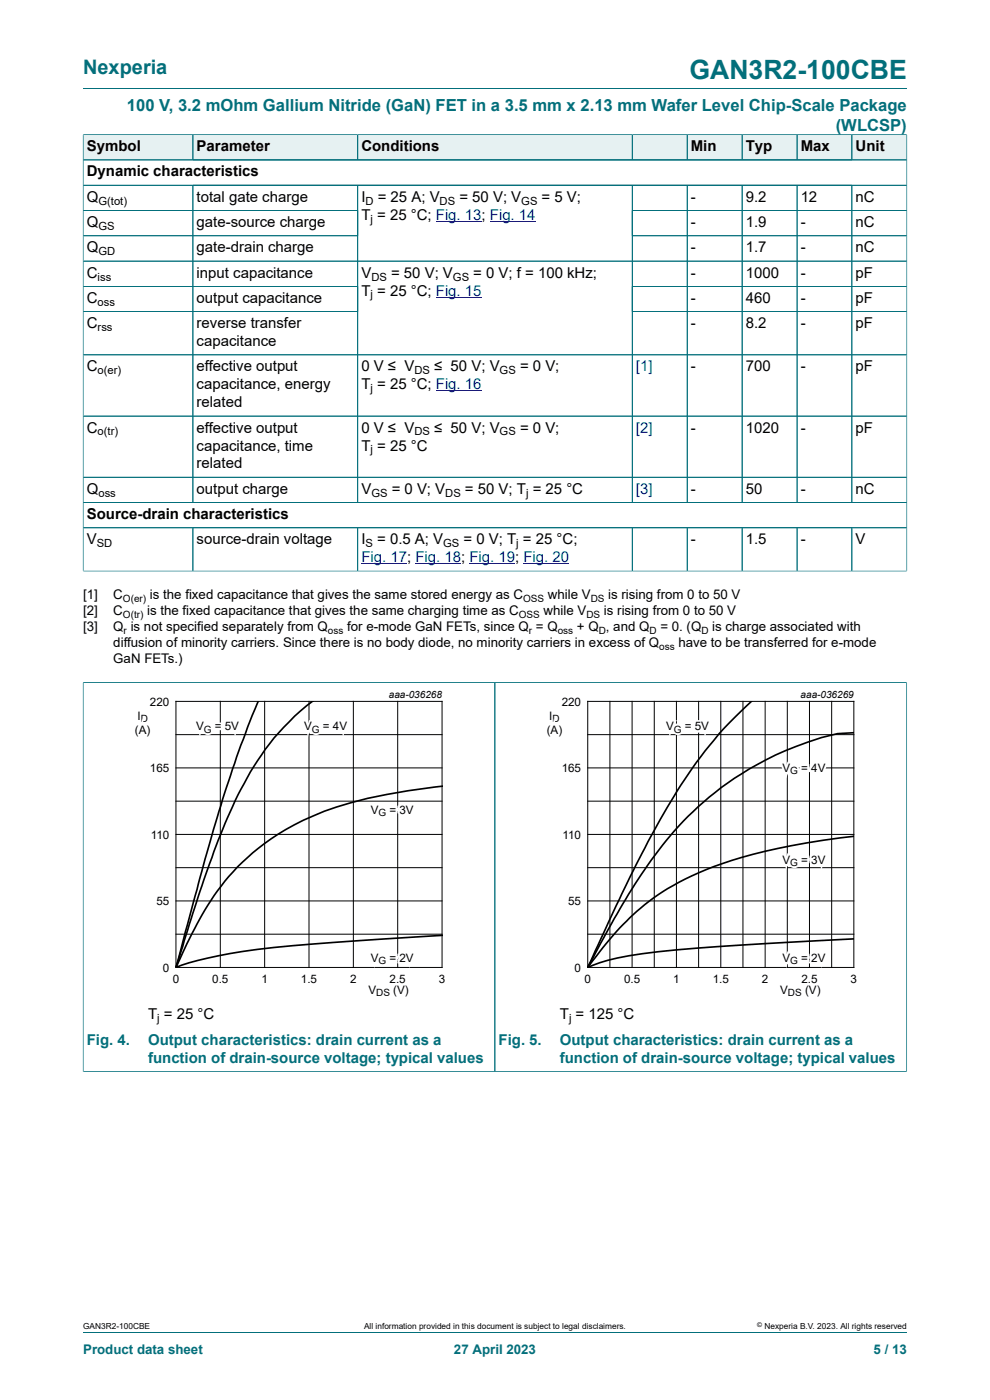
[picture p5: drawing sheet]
<svg xmlns="http://www.w3.org/2000/svg" width="210mm" height="297mm" viewBox="0 0 210 297" stroke-linecap="round" stroke-linejoin="round" font-family="sans-serif">
<defs><g id="words">
<text font-size="5.6" fill="#036f7b" x="146.3" y="16.8">GAN3R2-100CBE</text>
<text font-size="4.2" fill="#036f7b" x="17.6" y="15.6">Nexperia</text>
<g font-size="3.5" fill="#036f7b">
<text x="26.9" y="23.7">100 V, 3.2 mOhm Gallium Nitride (GaN) FET in a 3.5 mm x 2.13 mm Wafer Level Chip-Scale Package</text>
<text x="177.3" y="27.9">(WLCSP)</text>
</g>
<g font-size="3.2">
<text x="18.4" y="32.1">Symbol</text>
<text x="41.7" y="32.1">Parameter</text>
<text x="76.7" y="32.1">Conditions</text>
<text x="146.5" y="32.1">Min</text>
<text x="158.2" y="32.1">Typ</text>
<text x="169.8" y="32.1">Max</text>
<text x="181.5" y="32.1">Unit</text>
<text x="18.4" y="37.4">Dynamic characteristics</text>
<text x="18.4" y="42.8">Q</text>
<text x="41.7" y="42.8">total gate charge</text>
<text x="76.7" y="42.8">I</text>
<text x="76.7" y="46.6">T = 25 °C; Fig. 13; Fig. 14</text>
<text x="80.1" y="42.8">= 25 A; V</text>
<text x="97.4" y="42.8">= 50 V; V</text>
<text x="114.9" y="42.8">= 5 V;</text>
<text x="146.5" y="42.8">-</text>
<text x="158.2" y="42.8">9.2</text>
<text x="169.8" y="42.8">12</text>
<text x="181.5" y="42.8">nC</text>
<text x="18.4" y="48.2">Q</text>
<text x="18.4" y="53.5">Q</text>
<text x="41.7" y="48.2">gate-source charge</text>
<text x="41.7" y="53.5">gate-drain charge</text>
<text x="146.5" y="48.2">-</text>
<text x="146.5" y="53.5">-</text>
<text x="158.2" y="48.2">1.9</text>
<text x="158.2" y="53.5">1.7</text>
<text x="169.8" y="48.2">-</text>
<text x="169.8" y="53.5">-</text>
<text x="181.5" y="48.2">nC</text>
<text x="181.5" y="53.5">nC</text>
<text x="18.4" y="58.9">C</text>
<text x="41.7" y="58.9">input capacitance</text>
<text x="76.7" y="58.9">V</text>
<text x="83" y="58.9">= 50 V; V</text>
<text x="100.4" y="58.9">= 0 V; f = 100 kHz;</text>
<text x="146.5" y="58.9">-</text>
<text x="158.2" y="58.9">1000</text>
<text x="169.8" y="58.9">-</text>
<text x="181.5" y="58.9">pF</text>
<text x="18.4" y="64.3">C</text>
<text x="41.7" y="64.3">output capacitance</text>
<text x="76.7" y="62.7">T = 25 °C; Fig. 15</text>
<text x="146.5" y="64.3">-</text>
<text x="158.2" y="64.3">460</text>
<text x="169.8" y="64.3">-</text>
<text x="181.5" y="64.3">pF</text>
<text x="18.4" y="69.6">C</text>
<text x="41.7" y="69.6">reverse transfer</text>
<text x="146.5" y="69.6">-</text>
<text x="158.2" y="69.6">8.2</text>
<text x="169.8" y="69.6">-</text>
<text x="181.5" y="69.6">pF</text>
<text x="41.7" y="73.4">capacitance</text>
<text x="18.4" y="78.8">C</text>
<text x="41.7" y="78.8">effective output</text>
<text x="41.7" y="82.6">capacitance, energy</text>
<text x="76.7" y="78.8">0 V ≤ V</text>
<text x="76.7" y="82.6">T = 25 °C; Fig. 16</text>
<text x="92.1" y="78.8">≤ 50 V; V</text>
<text x="110.3" y="78.8">= 0 V;</text>
<text x="146.5" y="78.8">-</text>
<text x="158.2" y="78.8">700</text>
<text x="169.8" y="78.8">-</text>
<text x="181.5" y="78.8">pF</text>
<text x="41.7" y="86.4">related</text>
<text x="18.4" y="91.8">C</text>
<text x="41.7" y="91.8">effective output</text>
<text x="41.7" y="95.6">capacitance, time</text>
<text x="76.7" y="91.8">0 V ≤ V</text>
<text x="76.7" y="95.6">T = 25 °C</text>
<text x="92.1" y="91.8">≤ 50 V; V</text>
<text x="110.3" y="91.8">= 0 V;</text>
<text x="146.5" y="91.8">-</text>
<text x="158.2" y="91.8">1020</text>
<text x="169.8" y="91.8">-</text>
<text x="181.5" y="91.8">pF</text>
<text x="41.7" y="99.4">related</text>
<text x="18.4" y="104.8">Q</text>
<text x="41.7" y="104.8">output charge</text>
<text x="76.7" y="104.8">V</text>
<text x="83.1" y="104.8">= 0 V; V</text>
<text x="98.6" y="104.8">= 50 V; T = 25 °C</text>
<text x="146.5" y="104.8">-</text>
<text x="158.2" y="104.8">50</text>
<text x="169.8" y="104.8">-</text>
<text x="181.5" y="104.8">nC</text>
<text x="18.4" y="110.1">Source-drain characteristics</text>
<text x="18.4" y="115.5">V</text>
<text x="41.7" y="115.5">source-drain voltage</text>
<text x="76.7" y="115.5">I</text>
<text x="80" y="115.5">= 0.5 A; V</text>
<text x="98.3" y="115.5">= 0 V; T = 25 °C;</text>
<text x="146.5" y="115.5">-</text>
<text x="158.2" y="115.5">1.5</text>
<text x="169.8" y="115.5">-</text>
<text x="181.5" y="115.5">V</text>
<text x="31.4" y="216.1">T = 25 °C</text>
<text x="118.8" y="216.1">T = 125 °C</text>
</g>
<g font-size="3.2" fill="#00f">
<text x="134.9" y="78.8">[1]</text>
<text x="134.9" y="91.8">[2]</text>
<text x="134.9" y="104.8">[3]</text>
<text x="76.7" y="119.3">Fig. 17; Fig. 18; Fig. 19; Fig. 20</text>
</g>
<g font-size="3.2" fill="#036f7b">
<text x="18.4" y="221.7">Fig. 4.</text>
<text x="31.4" y="221.7">Output characteristics: drain current as a</text>
<text x="105.8" y="221.7">Fig. 5.</text>
<text x="118.8" y="221.7">Output characteristics: drain current as a</text>
<text x="31.4" y="225.5">function of drain-source voltage; typical values</text>
<text x="118.8" y="225.5">function of drain-source voltage; typical values</text>
</g>
<g font-size="2.8">
<text x="17.6" y="127.1">[1]</text>
<text x="17.6" y="130.5">[2]</text>
<text x="24" y="127.1">C</text>
<text x="24" y="130.5">C</text>
<text x="31.2" y="130.5">is the fixed capacitance that gives the same charging time as C</text>
<text x="31.8" y="127.1">is the fixed capacitance that gives the same stored energy as C</text>
<text x="115.3" y="130.5">while V</text>
<text x="116.2" y="127.1">while V</text>
<text x="128.1" y="130.5">is rising from 0 to 50 V</text>
<text x="129" y="127.1">is rising from 0 to 50 V</text>
<text x="17.6" y="133.9">[3]</text>
<text x="24" y="133.9">Q is not specified separately from Q</text>
<text x="24" y="137.3">diffusion of minority carriers. Since there is no body diode, no minority carriers in excess of Q</text>
<text x="73.6" y="133.9">for e-mode GaN FETs, since Q = Q</text>
<text x="122.4" y="133.9">+ Q , and Q</text>
<text x="140.1" y="133.9">= 0. (Q</text>
<text x="143.9" y="137.3">have to be transferred for e-mode</text>
<text x="151.1" y="133.9">is charge associated with</text>
<text x="24" y="140.6">GaN FETs.)</text>
</g>
<g font-size="2.8" fill="#036f7b">
<text x="17.6" y="287.2">Product data sheet</text>
<text x="96.3" y="287.2">27 April 2023</text>
<text x="185.3" y="287.2">5 / 13</text>
</g>
<g font-size="2.5">
<text x="31.8" y="149.7">220</text>
<text x="119.1" y="149.7">220</text>
<text x="28.6" y="155.6">(A)</text>
<text x="29.2" y="152.7">I</text>
<text x="41.6" y="155">V</text>
<text x="45.6" y="155">= 5V</text>
<text x="64.5" y="155">V</text>
<text x="68.5" y="155">= 4V</text>
<text x="116" y="155.6">(A)</text>
<text x="116.5" y="152.7">I</text>
<text x="141.3" y="155">V</text>
<text x="145.3" y="155">= 5V</text>
<text x="31.8" y="163.8">165</text>
<text x="119.1" y="163.8">165</text>
<text x="166" y="163.8">V</text>
<text x="169.9" y="163.8">= 4V</text>
<text x="78.6" y="172.6">V</text>
<text x="82.6" y="172.6">= 3V</text>
<text x="32" y="177.9">110</text>
<text x="119.3" y="177.9">110</text>
<text x="166" y="183.2">V</text>
<text x="169.9" y="183.2">= 3V</text>
<text x="33.2" y="192">55</text>
<text x="120.5" y="192">55</text>
<text x="34.5" y="206.1">0</text>
<text x="36.6" y="208.6">0</text>
<text x="45" y="208.6">0.5</text>
<text x="55.5" y="208.6">1</text>
<text x="63.8" y="208.6">1.5</text>
<text x="74.3" y="208.6">2</text>
<text x="78.6" y="204">V</text>
<text x="82.6" y="204">= 2V</text>
<text x="82.6" y="208.6">2.5</text>
<text x="93.1" y="208.6">3</text>
<text x="121.9" y="206.1">0</text>
<text x="124" y="208.6">0</text>
<text x="132.4" y="208.6">0.5</text>
<text x="142.8" y="208.6">1</text>
<text x="151.2" y="208.6">1.5</text>
<text x="161.6" y="208.6">2</text>
<text x="166" y="204">V</text>
<text x="169.9" y="204">= 2V</text>
<text x="170" y="208.6">2.5</text>
<text x="180.4" y="208.6">3</text>
<text x="78.2" y="210.9">V</text>
<text x="83.4" y="210.9">(V)</text>
<text x="165.5" y="210.9">V</text>
<text x="170.8" y="210.9">(V)</text>
</g>
<g font-size="2.4">
<text x="20.9" y="43.4">G(tot)</text>
<text x="77.5" y="43.4">D</text>
<text x="78.6" y="47.2">j</text>
<text x="93.3" y="43.4">DS</text>
<text x="110.6" y="43.4">GS</text>
<text x="20.9" y="48.8">GS</text>
<text x="20.7" y="59.5">iss</text>
<text x="20.9" y="54.1">GD</text>
<text x="78.8" y="59.5">DS</text>
<text x="96.1" y="59.5">GS</text>
<text x="20.7" y="64.9">oss</text>
<text x="78.6" y="63.3">j</text>
<text x="20.7" y="70.2">rss</text>
<text x="20.7" y="79.4">o(er)</text>
<text x="78.6" y="83.2">j</text>
<text x="87.9" y="79.4">DS</text>
<text x="106" y="79.4">GS</text>
<text x="20.7" y="92.4">o(tr)</text>
<text x="87.9" y="92.4">DS</text>
<text x="106" y="92.4">GS</text>
<text x="78.6" y="96.2">j</text>
<text x="20.9" y="105.4">oss</text>
<text x="78.8" y="105.4">GS</text>
<text x="94.4" y="105.4">DS</text>
<text x="111.6" y="105.4">j</text>
<text x="20.5" y="116.1">SD</text>
<text x="77.5" y="116.1">S</text>
<text x="94" y="116.1">GS</text>
<text x="109.5" y="116.1">j</text>
<text x="33.4" y="216.7">j</text>
<text x="120.7" y="216.7">j</text>
</g>
<g font-size="2.1">
<text x="26.1" y="127.6">O(er)</text>
<text x="26.1" y="131">O(tr)</text>
<text x="110.1" y="131">OSS</text>
<text x="111" y="127.6">OSS</text>
<text x="124.4" y="131">DS</text>
<text x="125.3" y="127.6">DS</text>
<text x="26.2" y="134.4">r</text>
<text x="69.6" y="134.4">oss</text>
<text x="112.2" y="134.4">r</text>
<text x="118.3" y="134.4">oss</text>
<text x="127" y="134.4">D</text>
<text x="137.8" y="134.4">D</text>
<text x="139.8" y="137.8">oss</text>
<text x="148.8" y="134.4">D</text>
<text x="82.5" y="148">aaa-036268</text>
<text x="169.8" y="148">aaa-036269</text>
<text x="29.8" y="153.2">D</text>
<text x="43.2" y="155.5">G</text>
<text x="66.2" y="155.5">G</text>
<text x="117.2" y="153.2">D</text>
<text x="142.9" y="155.5">G</text>
<text x="167.6" y="164.3">G</text>
<text x="80.3" y="173.1">G</text>
<text x="167.6" y="183.7">G</text>
<text x="80.3" y="204.5">G</text>
<text x="167.6" y="204.5">G</text>
<text x="79.8" y="211.4">DS</text>
<text x="167.1" y="211.4">DS</text>
</g>
<g font-size="1.8">
<text x="17.6" y="282">GAN3R2-100CBE</text>
<text x="77.2" y="282">All information provided in this document is subject to legal disclaimers.</text>
<text x="162.2" y="282">Nexperia B.V. 2023. All rights reserved</text>
</g>
<text font-size="1.4" x="160.6" y="281.6">©</text>
</g></defs>
<path d="M17.6 18.8h174.8" fill="none" stroke="#036f7b" stroke-width=".21"/>
<path d="M17.7 28.6h23.2v5.3h-23.2z" fill="#e6f1f2"/>
<path d="M17.6 28.5v5.4h23.3v-5.3h-23.3" fill="none" stroke="#036f7b" stroke-width=".21"/>
<path d="M41 28.6h34.8v5.3h-34.8z" fill="#e6f1f2"/>
<path d="M40.9 28.6h35v5.3h-35z" fill="none" stroke="#036f7b" stroke-width=".21"/>
<path d="M75.9 28.6h58.1v5.3h-58.1z" fill="#e6f1f2"/>
<path d="M75.9 28.6h58.2v5.3h-58.2z" fill="none" stroke="#036f7b" stroke-width=".21"/>
<path d="M134.2 28.6h11.5v5.3h-11.5z" fill="#e6f1f2"/>
<path d="M134.1 28.6h11.7v5.3h-11.7z" fill="none" stroke="#036f7b" stroke-width=".21"/>
<path d="M145.8 28.6h11.5v5.3h-11.5z" fill="#e6f1f2"/>
<path d="M145.8 28.6h11.6v5.3h-11.6z" fill="none" stroke="#036f7b" stroke-width=".21"/>
<path d="M157.5 28.6h11.5v5.3h-11.5z" fill="#e6f1f2"/>
<path d="M157.4 28.6h11.7v5.3h-11.7z" fill="none" stroke="#036f7b" stroke-width=".21"/>
<path d="M169.1 28.6h11.5v5.3h-11.5z" fill="#e6f1f2"/>
<path d="M169.1 28.6h11.6v5.3h-11.6z" fill="none" stroke="#036f7b" stroke-width=".21"/>
<path d="M180.8 28.6h11.5v5.3h-11.5z" fill="#e6f1f2"/>
<g fill="none" stroke="#036f7b" stroke-width=".21">
<path d="M17.6 39.3h174.8M17.6 33.9h174.8M17.6 28.6v92.6M17.7 28.6h174.7M40.9 39.3v67.3M40.9 28.6v5.3M75.9 39.3v67.3M75.9 28.6v5.3M134.1 28.6v5.3M134.1 39.3v67.3M145.8 28.6v5.3M145.8 39.3v67.3"/>
<path d="M157.4 28.6v5.3M157.4 39.3v67.3M169.1 28.6v5.3M169.1 39.3v67.3M180.7 28.6v5.3M180.7 39.3v67.3M192.4 28.5v92.7M17.6 44.7h58.3M17.6 55.4h174.8M75.9 50h-58.3M134.1 44.7h58.3M134.1 50h58.3"/>
<path d="M17.6 60.7h58.3M17.6 66.1h58.3M17.6 75.3h174.8M134.1 60.7h58.3M134.1 66.1h58.3M17.6 88.3h174.8M17.6 101.2h174.8M17.6 106.6h174.8M17.6 112h174.8M40.9 112v9.1M75.9 112v9.1M134.1 112v9.1"/>
<path d="M145.8 112v9.1M157.4 112v9.1M169.1 112v9.1M180.7 112v9.1M17.6 121.1h174.8M17.6 144.8h174.8M17.6 144.7v82.7M105 144.8v82.5M192.3 144.7v82.7M17.6 227.3h174.8M17.6 282.6h174.8"/>
</g>
<path d="M92.5 46.9h9.7M103.9 46.9h9.7M92.5 63h9.7M92.5 82.9h9.7M76.7 119.6h9.7M88.1 119.6h9.7M99.6 119.6h9.7M111 119.6h9.7" fill="none" stroke="#00f" stroke-width=".21"/>
<g fill="none" stroke="#000" stroke-width=".21">
<path d="M37.3 148.8h56.5v56.4h-56.5zM37.3 155.8h56.5M46.7 148.8v56.4M56.1 148.8v56.4M65.5 148.8v56.4M75 148.8v56.4M84.4 148.8v56.4M124.7 148.8h56.4v56.4h-56.4zM124.7 155.8h56.4M129.4 148.8v56.4M134.1 148.8v56.4M138.8 148.8v56.4"/>
<path d="M143.5 148.8v56.4M148.2 148.8v56.4M152.9 148.8v56.4M157.6 148.8v56.4M162.3 148.8v56.4M167 148.8v56.4M171.7 148.8v56.4M176.4 148.8v56.4M37.3 177h56.5M37.3 170h56.5M37.3 162.9h56.5M124.7 177h56.4"/>
<path d="M124.7 170h56.4M124.7 162.9h56.4M37.3 198.2h56.5M37.3 191.1h56.5M37.3 184.1h56.5M124.7 198.2h56.4M124.7 191.1h56.4M124.7 184.1h56.4"/>
</g>
<path d="M54.8 148.7a298.2 298.2 0 0 0-13.4 41.3l-4.1 15.2M66.3 148.7a53.2 53.2 0 0 0-15.2 18.7 177.5 177.5 0 0 0-10.6 27.5l-3.2 10.3M159.4 148.7a94.4 94.4 0 0 0-19.3 25.1 409.2 409.2 0 0 0-15.4 31.4 39.1 39.1 0 0 1 11.6-2.9 587.9 587.9 0 0 1 42.2-3l2.7-.1M181.2 155.4l-3.5 .2a67.6 67.6 0 0 0-41.7 29.9 222.3 222.3 0 0 0-11.4 19.7 66.6 66.6 0 0 1 13.9-14.6 64.6 64.6 0 0 1 23.7-10l8.9-1.8 10.1-1.4M93.8 166.8a111.7 111.7 0 0 0-25 5.3 49.5 49.5 0 0 0-28.1 26l-3.4 7.1M93.8 198.4l-3.1 .2a725.5 725.5 0 0 0-36.1 2.8 77.9 77.9 0 0 0-17.3 3.8" fill="none" stroke="#000" stroke-width=".35"/>
<use href="#words"/>
</svg>
